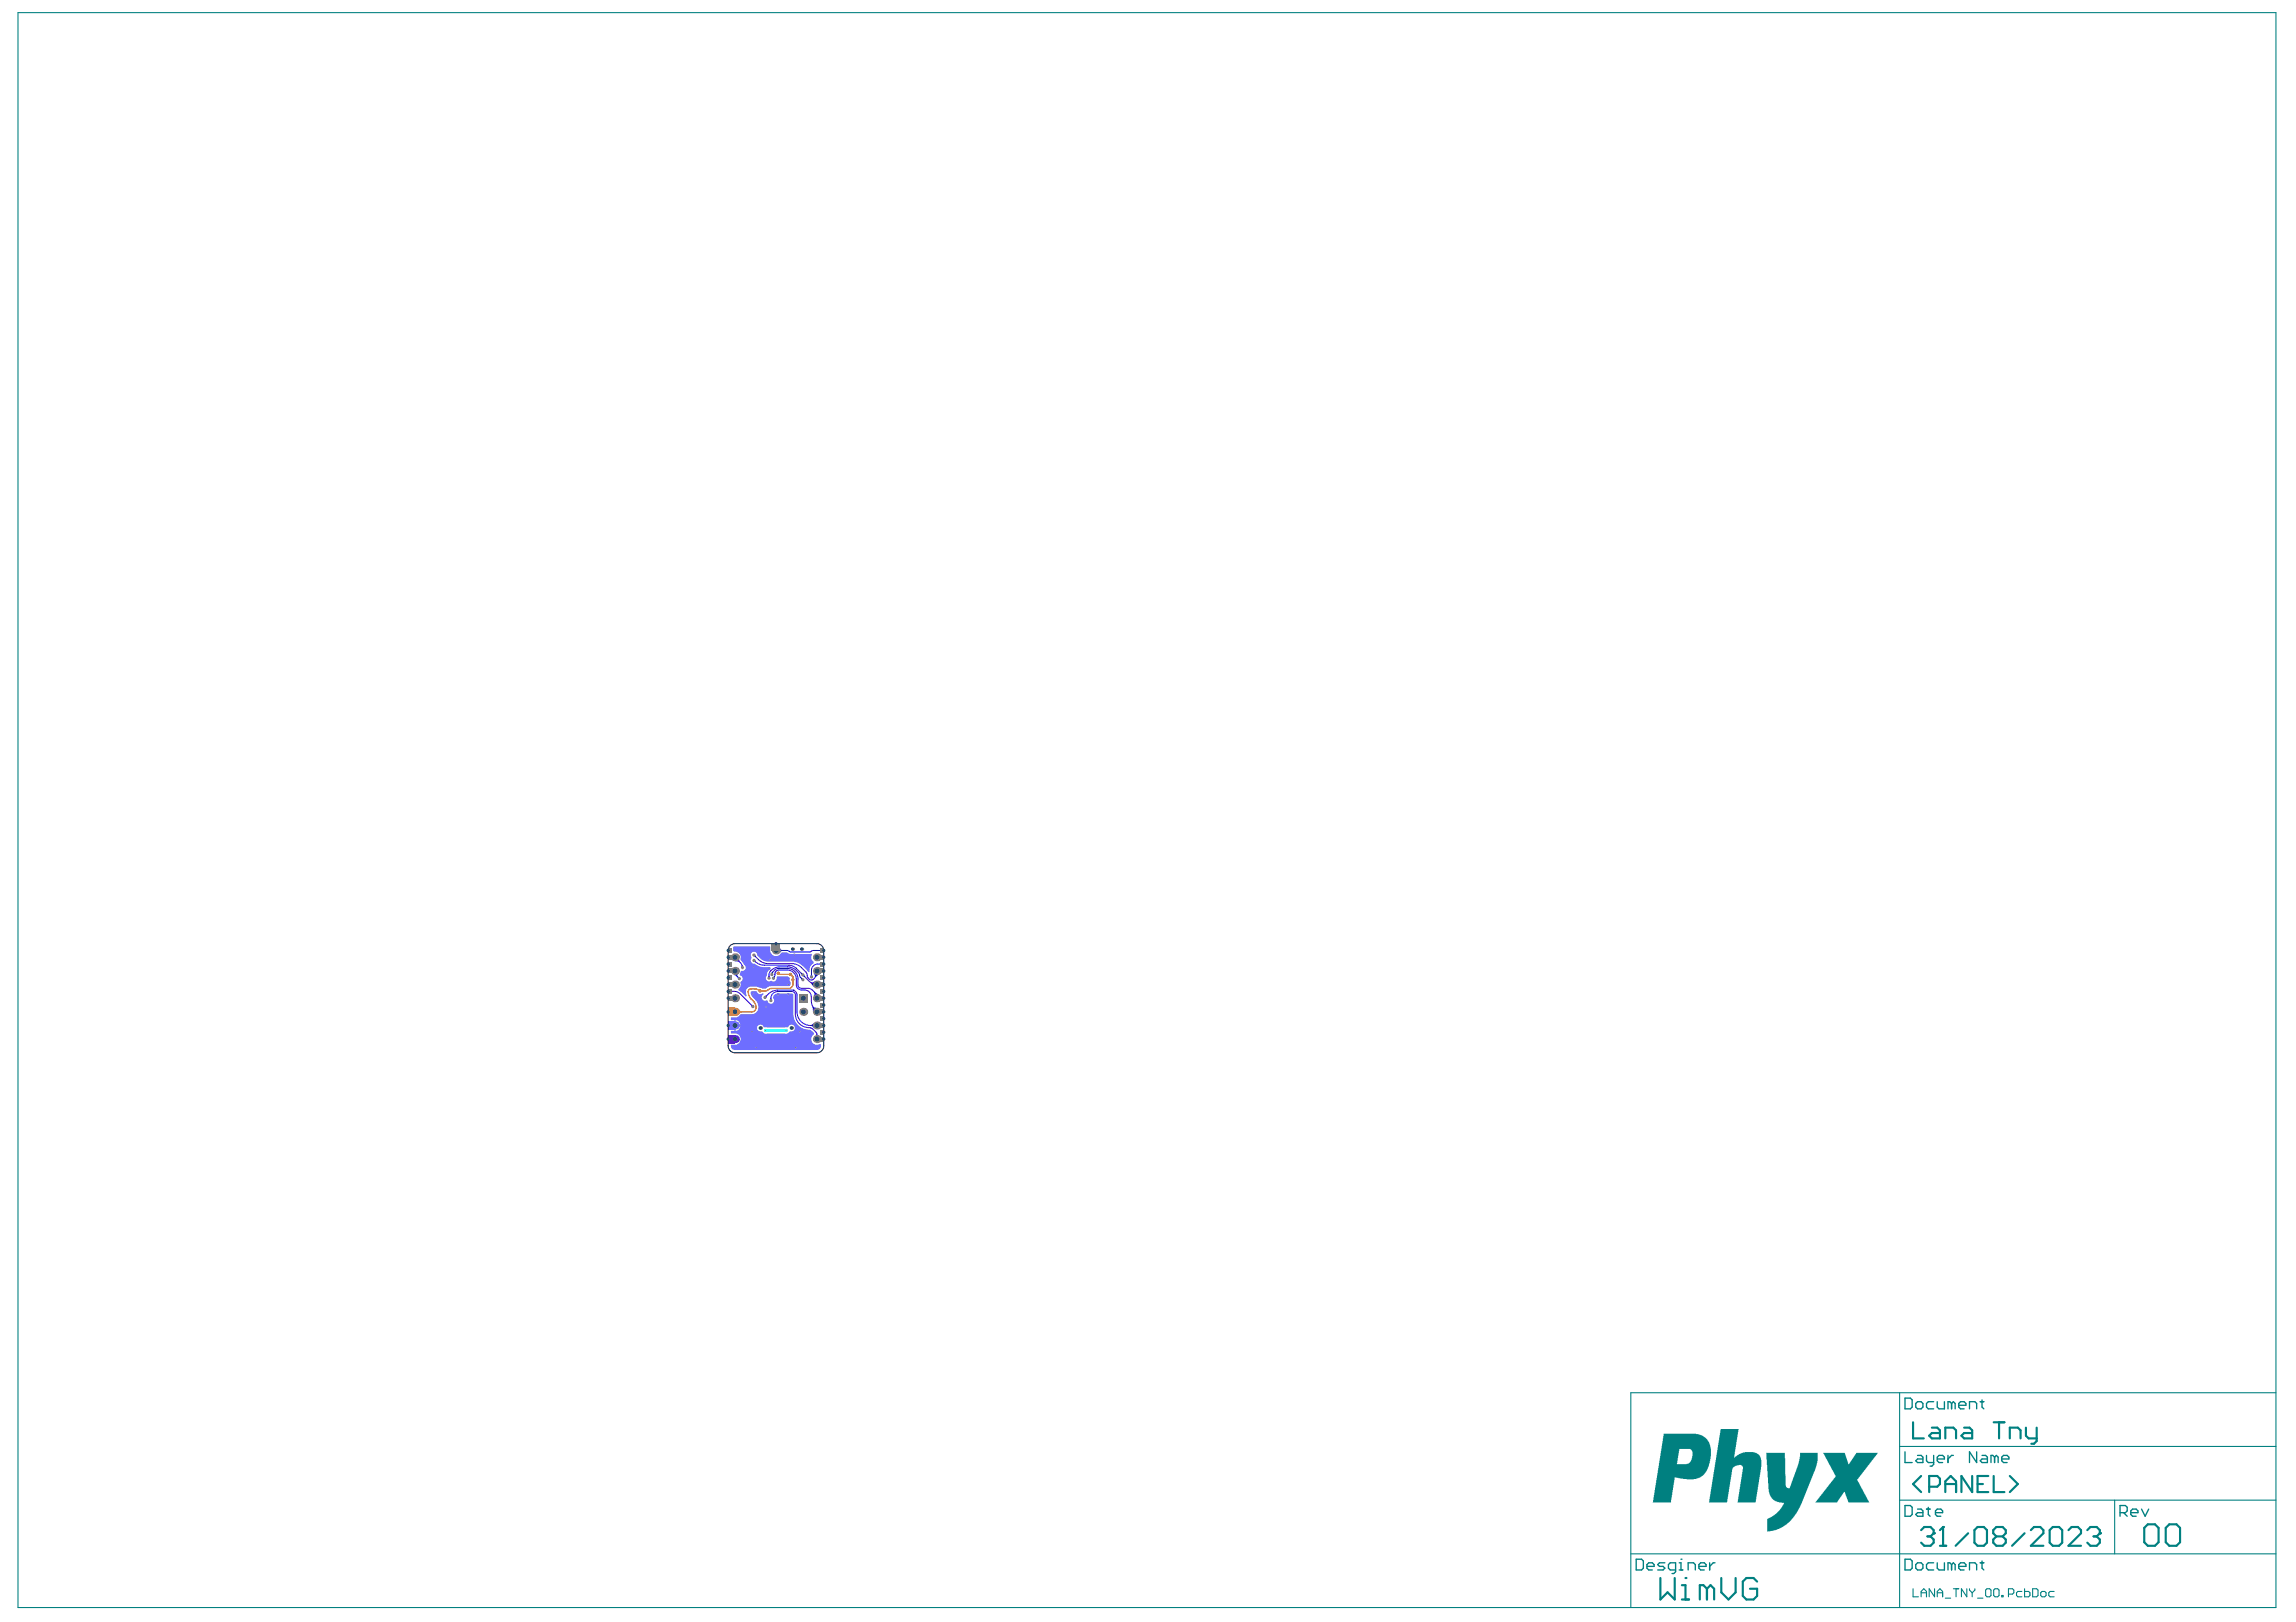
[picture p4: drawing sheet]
<svg xmlns="http://www.w3.org/2000/svg" width="297mm" height="210mm" viewBox="0 0 297 210" stroke-linecap="round" stroke-linejoin="round" font-family="sans-serif">
<g fill="#008080">
<path d="M222.6 184.9h2.3l-.6 3.7 .7-.4 .7-.3 1.4 .1 .4 .2 .3 .4 .1 .3v.9l-.8 4.6h-2.3l.6-4.1a.58 .58 0 0 0-.1-.7h-.6l-.3 .2a.59 .59 0 0 0-.3 .7l-.7 3.9h-2.3z"/>
<path d="M228.5 188h2.4l.1 4.3 .1 .2 .3 .1h.2l1.1-3.1 .2-1v-.5h2.3v1.1l-.4 1.2-1.9 4.6-.7 1.3-1.1 1.1-1 .6-.8 .2-.7 .1v-1.1a.45 .45 0 0 1 .4-.7l.7-.5 .6-.5 .5-.9-.7-.1-.5-.2-.4-.3-.3-.5-.1-.7z"/>
<path d="M235.9 188h2.7l.5 1.5 .2-.1 .9-1.4h2.7l-2.5 3.3a.38 .38 0 0 0 .1 .6l1.3 2.5h-2.6l-.6-1.3h-.1l-.8 1.3h-2.8l2.2-2.7 .1-.4a.34 .34 0 0 0 .1-.5z"/>
<path d="M215.2 185.5h4.2l.9 .3 .6 .5 .3 .7 .1 .5v1.3l-.2 .9-.3 .7-.4 .4-.4 .4-.9 .2h-.9l-1.6-.2-.4 3.2h-2.4zM217.2 187.5l-.3 2h1.3l.3-.1 .4-.5 .1-.8a.57 .57 0 0 0-.3-.6z"/>
</g>
<g fill="none" stroke="#008080" stroke-width=".14">
<path d="M2.3 1.6h292.1v206.4h-292.1zM245.8 187.2h48.6M245.8 194.1h48.6M245.8 180.2v27.8M273.6 194.1v7M294.4 180.2h-83.4v27.8M211 201.1h83.4M247.5 205.6v1h.7M248.5 206.6v-.7l.4-.3 .3 .3v.7M248.5 206.1h.7M250.3 205.6v1l-.7-1v1M250.6 206.1h.7"/>
<path d="M250.6 206.6v-.7l.4-.3 .3 .3v.7M251.7 206.8h.7M252.7 205.6h.7M253.1 205.6v1M254.5 205.6v1l-.7-1v1M254.8 205.6v.2l.3 .3M255.1 206.1v.5M255.5 205.6v.2l-.4 .3M255.8 206.8h.7M256.9 205.8l.2-.2h.3l.2 .2v.7l-.2 .1h-.3l-.2-.1zM257.9 205.8l.2-.2h.3l.2 .2v.7l-.2 .1h-.3l-.2-.1zM259 206.5h.1v.1h-.1z"/>
<path d="M259.8 206.3h.6l.1-.2v-.3l-.1-.2h-.6v1M261.6 205.9h-.5l-.2 .2v.4l.2 .1h.5M261.9 205.6v1h.5l.2-.1v-.4l-.2-.2h-.5M263 205.6h.5l.2 .2v.7l-.2 .1h-.5zM264 206.1l.2-.2h.3l.2 .2v.4l-.2 .1h-.3l-.2-.1zM265.7 205.9h-.5l-.1 .2v.4l.1 .1h.5"/>
</g>
<g fill="none" stroke="#008080" stroke-width=".28">
<path d="M247.5 184.1v2h1.4M248.5 191l-1 1 1 1.1M248.5 198l.4-.4h.9l.4 .4v.4M249.4 198.8h.4M249.6 192.4h1l.4-.4v-.6l-.4-.4h-1v2.1M249.8 198.8l.4 .4v.4l-.4 .4h-.9l-.4-.4M249.9 184.8h.7l.4 .3v1h-1.1l-.3-.3 .3-.4h1.1M250.2 198.4h.1M250.2 198.4l-.4 .4M251.4 197.6h.1M251.4 197.6v2.4M251.4 197.6l-.4 .4"/>
<path d="M251.7 186.1v-1.3h1l.4 .3v1M251.7 193.1v-1.4l.7-.7 .7 .7v1.4M251.7 192h1.4M254.1 184.8h.7l.3 .3v1h-1l-.3-.3 .3-.4h1M254.6 198.4l-1.6 1.6M255.1 191v2.1l-1.3-2.1v2.1M255.4 198l.4-.4h.9l.4 .4v1.6l-.4 .4h-.9l-.4-.4zM255.8 192h.7M257.2 191h-1.4v2.1h1.4M257.9 191v2.1h1.4M257.9 184.1h1.4M258.3 198.8l-.4 .4v.4l.4 .4h.8l.4-.4v-.4l-.4-.4"/>
<path d="M258.3 198.8l-.4-.4v-.4l.4-.4h.8l.4 .4v.4l-.4 .4M258.3 198.8h.8M258.6 184.1v2M260 191l1.1 1-1.1 1.1M260 186.1v-1.3h1.1l.3 .3v1M261.9 198.4l-1.6 1.6M262.1 184.8v1l.3 .3h1.1M262.7 198l.4-.4h.9l.4 .4v.4l-1.7 1.6h1.7M263.5 184.8v1.7l-.4 .3h-.3M265.2 198l.4-.4h.8l.4 .4v1.6l-.4 .4h-.8l-.4-.4zM267.6 198l.4-.4h.8l.4 .4v.4l-1.6 1.6h1.6M270 198l.4-.4h.9l.4 .4v.4"/>
<path d="M270.8 198.8h.5M271.3 198.8l.4 .4v.4l-.4 .4h-.9l-.4-.4M271.7 198.4h.1M271.7 198.4l-.4 .4M277.4 197.7l.5-.4h.9l.5 .4v1.9l-.5 .4h-.9l-.5-.4zM280.2 197.7l.4-.4h1l.4 .4v1.9l-.4 .4h-1l-.4-.4zM214.8 204.2v2.8l.9-.9 1 .9v-2.8M217.6 207h.9M217.6 205.1h.5v1.9M218.1 204.2h.1M220.8 205.6l-.4-.5h-.5v1.9M220.8 205.6v1.4"/>
<path d="M220.8 205.6l.5-.5 .5 .5v1.4M222.7 204.2v1.9l.9 .9 .9-.9v-1.9M227.3 204.7l-.4-.5h-1l-.4 .5v1.8l.4 .5h1l.4-.5v-.9h-.9M251 200h.8"/>
</g>
<g fill="none" stroke="#008080" stroke-width=".17">
<path d="M246.5 194.8h.6l.3 .3v.9l-.3 .2h-.6zM246.5 180.9h.6l.3 .3v.9l-.3 .2h-.6zM246.5 187.9v1.4h.9M247.8 181.6l.3-.2h.4l.3 .2v.5l-.3 .2h-.4l-.3-.2zM248.1 195.3h.4l.3 .2v.7h-.7l-.3-.2 .3-.2h.7M248.1 188.3h.4l.3 .3v.7h-.7l-.3-.3 .3-.2h.7M249.2 195.3h.5M249.2 188.3v.7l.3 .3h.7M249.5 195.1v.9l.2 .2M250.2 181.4h-.7l-.3 .2v.5l.3 .2h.7M250.2 188.3v1.2l-.3 .2h-.2M250.4 195.8h.9v-.3l-.2-.2h-.5l-.2 .2v.5l.2 .2h.5"/>
<path d="M250.6 181.4v.7l.3 .2h.7v-.9M250.6 188.8h1v-.2l-.3-.3h-.4l-.3 .3v.4l.3 .3h.4M252 188.3v1M252.5 181.6l-.3-.2h-.2v.9M252.5 181.6v.7M252.5 181.6l.2-.2 .2 .2v.7M252.7 188.3h-.2l-.5 .5M253.4 181.9h.9v-.3l-.2-.2h-.5l-.2 .2v.5l.2 .2h.5M254.8 182.3v-.9h.7l.2 .2v.7M255.7 187.9v1.4l-.9-1.4v1.4M256.2 181.4h.5M256.4 188.3h.5l.2 .3v.7h-.7l-.2-.3 .2-.2h.7"/>
<path d="M256.4 181.2v.9l.3 .2M258 188.6l-.2-.3h-.2v1M258 188.6v.7M258 188.6l.3-.3 .2 .3v.7M259 188.8h.9v-.2l-.2-.3h-.5l-.2 .3v.4l.2 .3h.5M274.3 195.8h.7l.2-.3v-.4l-.2-.3h-.7v1.4M274.7 195.8l.5 .4M275.7 195.8h.9v-.3l-.2-.2h-.5l-.2 .2v.5l.2 .2h.5M277.1 195.3l.4 .9 .5-.9M211.7 201.8h.7l.2 .2v.9l-.2 .3h-.7zM213.1 202.7h.9v-.2l-.2-.3h-.5l-.2 .3v.4l.2 .3h.5M215.4 202.2h-.7l-.2 .3 .2 .2h.5l.2 .2-.2 .3h-.7"/>
<path d="M216.8 203.2h-.7l-.2-.3v-.4l.2-.3h.7v1.2l-.3 .2h-.2M217.2 203.2h.5M217.2 202.2h.3v1M217.5 201.8h.1M218.4 203.2v-1h.7l.2 .3v.7M219.8 202.7h.9v-.2l-.2-.3h-.5l-.2 .3v.4l.2 .3h.5M221.2 202.2v1M221.9 202.2h-.3l-.4 .5M246.5 201.8h.6l.3 .2v.9l-.3 .3h-.6zM247.8 202.5l.3-.3h.4l.3 .3v.4l-.3 .3h-.4l-.3-.3zM250.2 202.2h-.7l-.3 .3v.4l.3 .3h.7M250.6 202.2v.7l.3 .3h.7v-1"/>
<path d="M252.5 202.5l-.3-.3h-.2v1M252.5 202.5v.7M252.5 202.5l.2-.3 .2 .3v.7M253.4 202.7h.9v-.2l-.2-.3h-.5l-.2 .3v.4l.2 .3h.5M254.8 203.2v-1h.7l.2 .3v.7M256.2 202.2h.5M256.4 202v.9l.3 .3"/>
</g>
<g fill="#6e6eff">
<path d="M94.9 122.5h4.8v.5a.77 .77 0 0 0 .6 .7 .77 .77 0 0 0 .8-.4h.7l.5 .2 2.7-.1v.1a.72 .72 0 0 0 .3 1v.1l-.5 .6-.1 .6h-.1l-.7-.8a2.03 2.03 0 0 0-1.5-.6h-3a1.72 1.72 0 0 1-1.6-1.1 .45 .45 0 0 0-.6 0 .45 .45 0 0 0 0 .6 .45 .45 0 0 0 0 .6 .45 .45 0 0 0 .4 .2l.1 .1a2.03 2.03 0 0 0 1.2 .4h.7l.1 .1a1.26 1.26 0 0 0-.5 1 .42 .42 0 0 0 0 .6 .42 .42 0 0 0 .6 0 .42 .42 0 0 0 .5 .1 .42 .42 0 0 0 .2-.5l.1-.1h1.3l.3 .2 .1 .9-.2 .1h-2.5a1.18 1.18 0 0 1-1 .3l-.7-.2h-.7a.77 .77 0 0 0-.6 1.2l-.1 .1-1-.8 .1-.3a.72 .72 0 0 0 .2-.8v-.1a.42 .42 0 0 0 .3-.4 .42 .42 0 0 0-.4-.4v-.1l.2-.5a.45 .45 0 0 0 .6-.3 .45 .45 0 0 0-.3-.5l-.1-.2a.55 .55 0 0 1-.3-.7 .73 .73 0 0 0-.8-.7l-.1-.2z"/>
<path d="M97.2 128.3h.7a.42 .42 0 0 0 .7 .2h.2v.2a.44 .44 0 0 0-.2 .6 .44 .44 0 0 0 .6 .2h.1a.42 .42 0 0 0 .6 .4 .42 .42 0 0 0 .1-.7l.2-.4 .2-.2h2.2v2.6a2.02 2.02 0 0 0 2.1 2l.3 .2 .3 .3v.2a.73 .73 0 0 0-.2 1 .73 .73 0 0 0 1 .2l.1 .1a.56 .56 0 0 1-.5 .7h-10.6a.55 .55 0 0 1-.5-.7h.4a.73 .73 0 0 0 .8-.7 .73 .73 0 0 0-.8-.8h-.4v-.3h.4v-1.4h-.4v-.3h.4a.87 .87 0 0 0 .8-.5h1.5a.83 .83 0 0 0 .8-.8v-.3l-.2-.5-.7-.9-.1-.3zM95.2 132v.6h.6a.69 .69 0 0 0-.6-.6zM98.1 132.7a.44 .44 0 0 0-.1 .6 .44 .44 0 0 0 .5 .1l.2 .1a.42 .42 0 0 0 .5 .2h2.3a.42 .42 0 0 0 .6-.2l.2-.1a.44 .44 0 0 0 .5-.2 .44 .44 0 0 0-.3-.6 .44 .44 0 0 0-.5 .3l-3.1 .1-.1-.1a.44 .44 0 0 0-.7-.2zM95.2 132.8v.6a.69 .69 0 0 0 .6-.6z"/>
</g>
<g fill="#00f">
<path d="M99.7 125.9l.2-.1h.1v.2z"/>
<path d="M106 124.7h.1v.2z"/>
<path d="M94.6 128.2l.1 .1-.1 .1z"/>
<path d="M106 123l.1-.1v.2z"/>
<path d="M100.8 122.6l.4 .4-.4 .4z"/>
<path d="M105.3 126l.7 .1-.5 .3h-.1z"/>
<path d="M104.9 127.1h.2l.3-.1-.1 .7z"/>
<path d="M105.3 128.4h.1l.6 .3-.8 .2 .2-.3z"/>
<path d="M104.9 132.7l.4-.3v.6l-.4-.2z"/>
<path d="M105.1 130.3h.1l.5 .1-.5 .5z"/>
<path d="M105.6 133.8l.2 .2h-.2z"/>
<path d="M94.9 126.1l.6-.1-.1 .4z"/>
<path d="M95.1 124.4l.5-.5 .1 .5-.1 .1z"/>
<path d="M100 126.4l.2-.1h.1v.3z"/>
</g>
<path d="M95.5 130.6l.4 .3v.1l-.4 .3z" fill="#fd8300"/>
<g fill="#00f">
<path d="M99.4 126.2l.2 .2h-.3z"/>
<path d="M103.6 126.6h.3l-.2 .2z"/>
<path d="M104.1 126.2v.2h-.2z"/>
<path d="M103.6 126h.3l-.2 .2z"/>
</g>
<g fill="#fd8300">
<path d="M101.9 126l.2-.1v.3l-.2-.1z"/>
<path d="M102.3 126.3l.2-.2 .1 .2-.2 .1z"/>
</g>
<g fill="#00f">
<path d="M104.9 126.1l.2 .2h-.3z"/>
<path d="M97.8 124.3v.2h-.3z"/>
<path d="M97.5 123.8l.3-.2-.1 .3z"/>
</g>
<g fill="#fd8300">
<path d="M102.5 126.5h.2v.1h-.3z"/>
<path d="M102.4 126.9h.3v.2h-.2z"/>
<path d="M98.1 128h.2l-.2 .3-.1-.2z"/>
<path d="M98.5 128.1l.1 .1v.1l-.1 .1z"/>
</g>
<g fill="#00f">
<path d="M99 128.9l.2-.1v.3z"/>
<path d="M99.7 129.2l.1 .1h-.2z"/>
<path d="M97.1 130.1h.3l-.2 .2z"/>
<path d="M95.4 126.4h.3l-.2 .2z"/>
<path d="M96 124.9l.2 .2h-.3z"/>
</g>
<path d="M102 126h.2v.2l-.2-.1z" fill="#fd8300"/>
<g fill="none" stroke="#00f" stroke-width=".13">
<path d="M94.5 128.3a1.4 1.4 0 0 1 1.2 .3l1.7 1.7M95.1 123.9a1.73 1.73 0 0 1 1 1.3M95.1 125.6a1.27 1.27 0 0 0 .6 1M97.5 123.6a2.42 2.42 0 0 0 1.9 1.1h3a2.42 2.42 0 0 1 2 1.5 .52 .52 0 0 0 .4 .6 .52 .52 0 0 0 .6-.3l.3-.9M97.5 124.3l.1 .1a1.78 1.78 0 0 0 1.3 .5h3.2a1.34 1.34 0 0 1 .9 .4l1.7 1.7a1.36 1.36 0 0 0 1 .4M99 129.1h.1M99.7 129.5a.95 .95 0 0 1 .9-1.2h1.9l.3 .2 .1 2.7a1.84 1.84 0 0 0 2 1.8l.2 .1a1.17 1.17 0 0 1 .6 1.4M99.9 126.1l.1-.3a.88 .88 0 0 1 .7-.5h1.2a1.35 1.35 0 0 1 1.3 1.4v.8l.2 .3 1.4 .1 .3 .2M100.1 126.6l.1-.3a.6 .6 0 0 1 .6-.8h1.1a1.14 1.14 0 0 1 1.1 1.2v.8a.75 .75 0 0 0 1.1 .6 1.01 1.01 0 0 1 .9 1.4 1.86 1.86 0 0 0 .7 1.4M100.1 126.6h.1M100.4 123h1.4l.5 .2h2.5l.4-.2h1.2M102.6 128.1l.3 .2 .2 .5v2.1a1.77 1.77 0 0 0 1.8 1.8h.8"/>
<path d="M102.6 128.1h.1M102.6 128.1h-2a2.02 2.02 0 0 0-1.6 1M103.6 126.5h.1M103.6 126.5l-.1-.2a1.46 1.46 0 0 0-1.6-1.2 2.4 2.4 0 0 0-2.1 .5l-.1 .1a1.01 1.01 0 0 0-.2 .9M103.6 126.5l.3 .3M105 126.4h.1M105.1 128.1h.1M105.1 128.1a1.36 1.36 0 0 1 .6 1.1M106.3 124.9v-.1a.98 .98 0 0 0-1.3 .8v.8"/>
</g>
<path d="M100.7 125.9l.1 .2h1.5" fill="none" stroke="#fd8300" stroke-width=".13"/>
<path d="M98.3 128.2a1.31 1.31 0 0 0-1.4-.1 1.42 1.42 0 0 0 .6 1.5l.1 .2a.71 .71 0 0 1-.3 1.1h-2.2M98.3 128.2h.1M102.3 126.1l.3 .3v1l-.1 .3-.2 .1-2.5 .1-.6 .3h-.9" fill="none" stroke="#fd8300" stroke-width=".17"/>
<path d="M99.1 133.4h2.6" fill="none" stroke="#0ff" stroke-width=".35"/>
<circle cx="99.1" cy="130.3" r=".21" fill="#6e6eff"/>
<circle cx="99.1" cy="130.3" r=".09" fill="#a6968d"/>
<circle cx="99.9" cy="126.1" r=".21" fill="#808080"/>
<circle cx="99.9" cy="126.1" r=".09" fill="#a6968d"/>
<circle cx="97.5" cy="125.1" r=".21" fill="#6e6eff"/>
<circle cx="97.5" cy="125.1" r=".09" fill="#a6968d"/>
<circle cx="99.5" cy="125.4" r=".21" fill="#6e6eff"/>
<circle cx="99.5" cy="125.4" r=".09" fill="#a6968d"/>
<circle cx="100.1" cy="126.6" r=".21" fill="#808080"/>
<circle cx="100.1" cy="126.6" r=".09" fill="#a6968d"/>
<circle cx="99.5" cy="126.6" r=".21" fill="#808080"/>
<circle cx="99.5" cy="126.6" r=".09" fill="#a6968d"/>
<circle cx="103.9" cy="126.8" r=".21" fill="#808080"/>
<circle cx="103.9" cy="126.8" r=".09" fill="#a6968d"/>
<circle cx="103.9" cy="126.2" r=".21" fill="#808080"/>
<circle cx="103.9" cy="126.2" r=".09" fill="#a6968d"/>
<circle cx="102.3" cy="126.1" r=".21" fill="#fd8300"/>
<circle cx="102.3" cy="126.1" r=".09" fill="#a6968d"/>
<circle cx="105" cy="126.4" r=".21" fill="#808080"/>
<circle cx="105" cy="126.4" r=".09" fill="#a6968d"/>
<circle cx="97.5" cy="124.3" r=".21" fill="#808080"/>
<circle cx="97.5" cy="124.3" r=".09" fill="#a6968d"/>
<circle cx="97.5" cy="123.6" r=".21" fill="#808080"/>
<circle cx="97.5" cy="123.6" r=".09" fill="#a6968d"/>
<circle cx="102.6" cy="126.8" r=".21" fill="#fd8300"/>
<circle cx="102.6" cy="126.8" r=".09" fill="#a6968d"/>
<circle cx="99.6" cy="124.1" r=".21" fill="#6e6eff"/>
<circle cx="99.6" cy="124.1" r=".09" fill="#a6968d"/>
<circle cx="98.3" cy="128.2" r=".21" fill="#fd8300"/>
<circle cx="98.3" cy="128.2" r=".09" fill="#a6968d"/>
<circle cx="99" cy="129.1" r=".21" fill="#808080"/>
<circle cx="99" cy="129.1" r=".09" fill="#a6968d"/>
<circle cx="102" cy="127.4" r=".21" fill="#6e6eff"/>
<circle cx="102" cy="127.4" r=".09" fill="#a6968d"/>
<circle cx="100.7" cy="127.4" r=".21" fill="#6e6eff"/>
<circle cx="100.7" cy="127.4" r=".09" fill="#a6968d"/>
<circle cx="102" cy="128.7" r=".21" fill="#6e6eff"/>
<circle cx="102" cy="128.7" r=".09" fill="#a6968d"/>
<circle cx="100.7" cy="128.7" r=".21" fill="#6e6eff"/>
<circle cx="100.7" cy="128.7" r=".09" fill="#a6968d"/>
<circle cx="99.7" cy="129.5" r=".21" fill="#808080"/>
<circle cx="99.7" cy="129.5" r=".09" fill="#a6968d"/>
<circle cx="97.4" cy="130.3" r=".21" fill="#808080"/>
<circle cx="97.4" cy="130.3" r=".09" fill="#a6968d"/>
<circle cx="95.7" cy="126.6" r=".21" fill="#808080"/>
<circle cx="95.7" cy="126.6" r=".09" fill="#a6968d"/>
<circle cx="96.1" cy="125.2" r=".21" fill="#808080"/>
<circle cx="96.1" cy="125.2" r=".09" fill="#a6968d"/>
<circle cx="97.4" cy="128.6" r=".21" fill="#6e6eff"/>
<circle cx="97.4" cy="128.6" r=".09" fill="#a6968d"/>
<circle cx="102.8" cy="123.6" r=".21" fill="#6e6eff"/>
<circle cx="102.8" cy="123.6" r=".09" fill="#a6968d"/>
<circle cx="100.7" cy="125.9" r=".21" fill="#fd8300"/>
<circle cx="100.7" cy="125.9" r=".09" fill="#a6968d"/>
<circle cx="101.7" cy="133.4" r=".21" fill="#0ff"/>
<circle cx="101.7" cy="133.4" r=".09" fill="#a6968d"/>
<circle cx="99.1" cy="133.4" r=".21" fill="#0ff"/>
<circle cx="99.1" cy="133.4" r=".09" fill="#a6968d"/>
<circle cx="97.3" cy="133.5" r=".21" fill="#6e6eff"/>
<circle cx="97.3" cy="133.5" r=".09" fill="#a6968d"/>
<circle cx="97.8" cy="135.6" r=".21" fill="#6e6eff"/>
<circle cx="97.8" cy="135.6" r=".09" fill="#a6968d"/>
<circle cx="102.9" cy="135.6" r=".21" fill="#6e6eff"/>
<circle cx="102.9" cy="135.6" r=".09" fill="#a6968d"/>
<circle cx="103.5" cy="133.5" r=".21" fill="#6e6eff"/>
<circle cx="103.5" cy="133.5" r=".09" fill="#a6968d"/>
<path d="M94.2 128h.4v.6h-.4z" fill-rule="evenodd" fill="#808080"/>
<circle cx="94.2" cy="128.3" r=".21" fill="#1f4769"/>
<path d="M94.2 128.9h.4v.6h-.4z" fill-rule="evenodd" fill="#808080"/>
<circle cx="94.2" cy="129.2" r=".21" fill="#1f4769"/>
<path d="M94.2 127.1h.4v.6h-.4z" fill-rule="evenodd" fill="#808080"/>
<circle cx="94.2" cy="127.4" r=".21" fill="#1f4769"/>
<path d="M94.2 132.2h.9v1h-.9z" fill-rule="evenodd" fill="#6e6eff"/>
<circle cx="94.2" cy="132.7" r=".21" fill="#1f4769"/>
<path d="M94.2 134h.9v1h-.9z" fill-rule="evenodd" fill="#90f"/>
<circle cx="94.2" cy="134.5" r=".21" fill="#1f4769"/>
<path d="M94.2 130.4h.9v1.1h-.9z" fill-rule="evenodd" fill="#fd8300"/>
<circle cx="94.2" cy="130.9" r=".21" fill="#1f4769"/>
<circle cx="95.1" cy="132.7" r=".52" fill="#6e6eff"/>
<circle cx="95.1" cy="132.7" r=".31" fill="#1f4769"/>
<circle cx="95.1" cy="127.4" r=".52" fill="#808080"/>
<circle cx="95.1" cy="127.4" r=".31" fill="#1f4769"/>
<circle cx="95.1" cy="134.5" r=".52" fill="#90f"/>
<circle cx="95.1" cy="134.5" r=".31" fill="#1f4769"/>
<circle cx="95.1" cy="129.2" r=".52" fill="#808080"/>
<circle cx="95.1" cy="129.2" r=".31" fill="#1f4769"/>
<circle cx="95.1" cy="130.9" r=".52" fill="#fd8300"/>
<circle cx="95.1" cy="130.9" r=".31" fill="#1f4769"/>
<circle cx="105.7" cy="134.5" r=".52" fill="#808080"/>
<circle cx="105.7" cy="134.5" r=".31" fill="#1f4769"/>
<path d="M106.1 134.2h.5v.6h-.5z" fill-rule="evenodd" fill="#808080"/>
<circle cx="106.6" cy="134.5" r=".21" fill="#1f4769"/>
<path d="M106.1 133.3h.5v.6h-.5z" fill-rule="evenodd" fill="#808080"/>
<circle cx="106.6" cy="133.6" r=".21" fill="#1f4769"/>
<circle cx="98.4" cy="133" r=".23" fill="#808080"/>
<circle cx="98.4" cy="133" r=".23" fill="#1f4769"/>
<circle cx="102.4" cy="133" r=".23" fill="#808080"/>
<circle cx="102.4" cy="133" r=".23" fill="#1f4769"/>
<circle cx="105.7" cy="132.7" r=".52" fill="#808080"/>
<circle cx="105.7" cy="132.7" r=".31" fill="#1f4769"/>
<path d="M106.1 132.4h.5v.6h-.5z" fill-rule="evenodd" fill="#808080"/>
<circle cx="106.6" cy="132.7" r=".21" fill="#1f4769"/>
<path d="M106.1 131.5h.5v.6h-.5z" fill-rule="evenodd" fill="#808080"/>
<circle cx="106.6" cy="131.8" r=".21" fill="#1f4769"/>
<circle cx="103.9" cy="130.9" r=".52" fill="#808080"/>
<circle cx="103.9" cy="130.9" r=".31" fill="#1f4769"/>
<circle cx="105.7" cy="130.9" r=".52" fill="#808080"/>
<circle cx="105.7" cy="130.9" r=".31" fill="#1f4769"/>
<path d="M106.1 130.7h.5v.5h-.5z" fill-rule="evenodd" fill="#808080"/>
<circle cx="106.6" cy="130.9" r=".21" fill="#1f4769"/>
<path d="M106.1 129.8h.5v.5h-.5z" fill-rule="evenodd" fill="#808080"/>
<circle cx="106.6" cy="130.1" r=".21" fill="#1f4769"/>
<path d="M103.4 128.7h1v1h-1z" fill-rule="evenodd" fill="#808080"/>
<circle cx="103.9" cy="129.2" r=".31" fill="#1f4769"/>
<circle cx="105.7" cy="129.2" r=".52" fill="#808080"/>
<circle cx="105.7" cy="129.2" r=".31" fill="#1f4769"/>
<path d="M106.1 128.9h.5v.6h-.5z" fill-rule="evenodd" fill="#808080"/>
<circle cx="106.6" cy="129.2" r=".21" fill="#1f4769"/>
<path d="M106.1 128h.5v.6h-.5z" fill-rule="evenodd" fill="#808080"/>
<circle cx="106.6" cy="128.3" r=".21" fill="#1f4769"/>
<circle cx="105.7" cy="127.4" r=".52" fill="#808080"/>
<circle cx="105.7" cy="127.4" r=".31" fill="#1f4769"/>
<path d="M106.1 127.1h.5v.6h-.5z" fill-rule="evenodd" fill="#808080"/>
<circle cx="106.6" cy="127.4" r=".21" fill="#1f4769"/>
<path d="M94.2 126.3h.4v.5h-.4z" fill-rule="evenodd" fill="#808080"/>
<circle cx="94.2" cy="126.5" r=".21" fill="#1f4769"/>
<path d="M94.2 122.7h.4v.6h-.4z" fill-rule="evenodd" fill="#808080"/>
<circle cx="94.2" cy="123" r=".21" fill="#1f4769"/>
<path d="M94.2 123.6h.4v.6h-.4z" fill-rule="evenodd" fill="#808080"/>
<circle cx="94.2" cy="123.9" r=".21" fill="#1f4769"/>
<path d="M94.2 124.5h.4v.5h-.4z" fill-rule="evenodd" fill="#808080"/>
<circle cx="94.2" cy="124.8" r=".21" fill="#1f4769"/>
<circle cx="95.1" cy="125.6" r=".52" fill="#808080"/>
<circle cx="95.1" cy="125.6" r=".31" fill="#1f4769"/>
<circle cx="95.1" cy="123.9" r=".52" fill="#808080"/>
<circle cx="95.1" cy="123.9" r=".31" fill="#1f4769"/>
<path d="M94.2 125.4h.4v.5h-.4z" fill-rule="evenodd" fill="#808080"/>
<circle cx="94.2" cy="125.6" r=".21" fill="#1f4769"/>
<path d="M106.1 126.3h.5v.5h-.5z" fill-rule="evenodd" fill="#808080"/>
<circle cx="106.6" cy="126.5" r=".21" fill="#1f4769"/>
<circle cx="105.7" cy="125.6" r=".52" fill="#808080"/>
<circle cx="105.7" cy="125.6" r=".31" fill="#1f4769"/>
<path d="M106.1 125.4h.5v.5h-.5z" fill-rule="evenodd" fill="#808080"/>
<circle cx="106.6" cy="125.6" r=".21" fill="#1f4769"/>
<path d="M106.1 124.5h.5v.5h-.5z" fill-rule="evenodd" fill="#808080"/>
<circle cx="106.6" cy="124.8" r=".21" fill="#1f4769"/>
<circle cx="105.7" cy="123.9" r=".52" fill="#808080"/>
<circle cx="105.7" cy="123.9" r=".31" fill="#1f4769"/>
<path d="M106.1 123.6h.5v.6h-.5z" fill-rule="evenodd" fill="#808080"/>
<circle cx="106.6" cy="123.9" r=".21" fill="#1f4769"/>
<path d="M106.1 122.7h.5v.6h-.5z" fill-rule="evenodd" fill="#808080"/>
<circle cx="106.6" cy="123" r=".21" fill="#1f4769"/>
<circle cx="100.4" cy="123" r=".52" fill="#808080"/>
<circle cx="100.4" cy="123" r=".31" fill="#1f4769"/>
<circle cx="102.5" cy="122.8" r=".21" fill="#808080"/>
<circle cx="102.5" cy="122.8" r=".21" fill="#1f4769"/>
<circle cx="103.7" cy="122.8" r=".21" fill="#808080"/>
<circle cx="103.7" cy="122.8" r=".21" fill="#1f4769"/>
<path d="M99.9 122.1h1v.9h-1z" fill-rule="evenodd" fill="#808080"/>
<circle cx="100.4" cy="122.1" r=".21" fill="#1f4769"/>
<path d="M94.5 122.4l.2-.2 .4-.1h10.6a.88 .88 0 0 1 .9 .9v12.4a.88 .88 0 0 1-.9 .8h-10.6a.88 .88 0 0 1-.9-.8v-12.4l.1-.3z" fill="none" stroke="#000" stroke-width=".13"/>
</svg>
